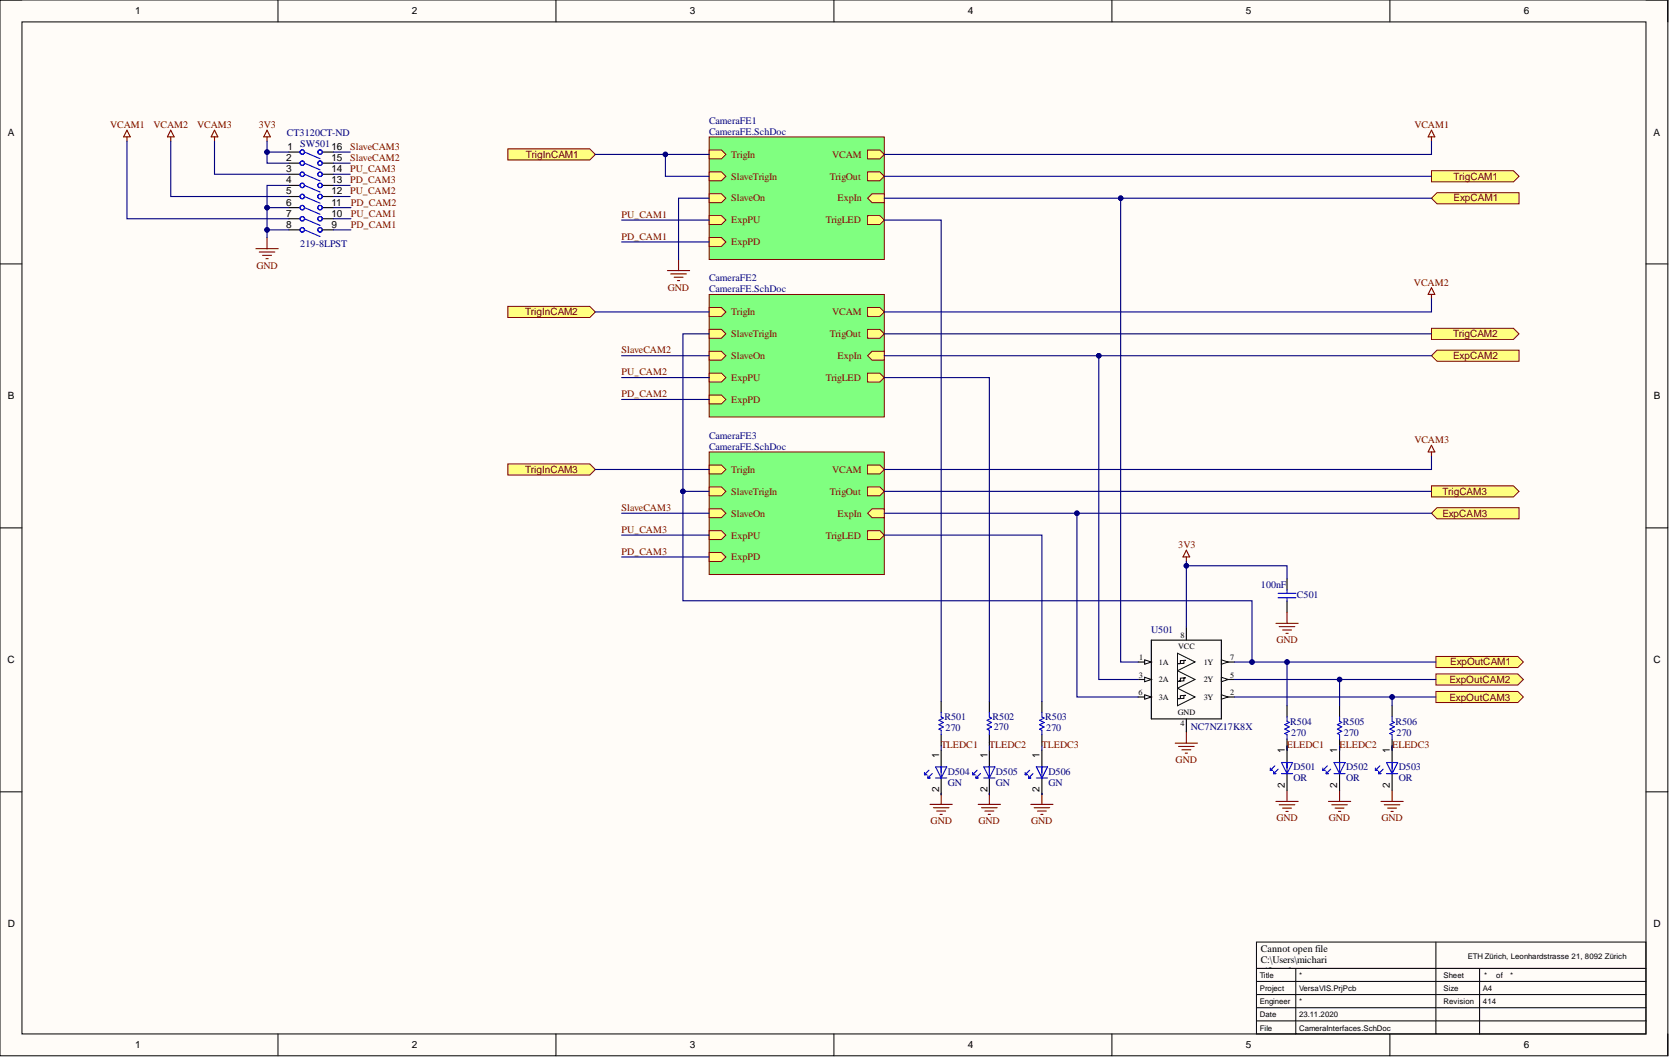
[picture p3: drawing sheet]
<svg xmlns="http://www.w3.org/2000/svg" width="381mm" height="241mm" viewBox="0 0 381 241" stroke-linecap="round" stroke-linejoin="round" font-family="sans-serif">
<defs><g id="words">
<g font-size="2.3">
<text x="30.9" y="3.3">1</text>
<text x="94" y="3.3">2</text>
<text x="157.5" y="3.3">3</text>
<text x="220.9" y="3.3">4</text>
<text x="284.4" y="3.3">5</text>
<text x="347.8" y="3.3">6</text>
<text x="1.8" y="30.9">A</text>
<text x="65.7" y="34.2">1</text>
<text x="75.6" y="34.2">16</text>
<text x="377.4" y="30.9">A</text>
<text x="65.3" y="41.9">4</text>
<text x="65.3" y="36.8">2</text>
<text x="65.3" y="39.3">3</text>
<text x="75.6" y="36.8">15</text>
<text x="75.6" y="39.3">14</text>
<text x="75.6" y="41.9">13</text>
<text x="65.3" y="44.4">5</text>
<text x="65.3" y="46.9">6</text>
<text x="75.6" y="44.4">12</text>
<text x="75.6" y="46.9">11</text>
<text x="65.3" y="49.5">7</text>
<text x="65.3" y="52">8</text>
<text x="75.6" y="49.5">10</text>
<text x="75.6" y="52">9</text>
<text x="1.8" y="91.2">B</text>
<text x="377.5" y="91.2">B</text>
<text x="1.7" y="151.5">C</text>
<text x="377.4" y="151.5">C</text>
<text x="214.4" y="173" transform="rotate(-90 214.4 173)">1</text>
<text x="225.4" y="173" transform="rotate(-90 225.4 173)">1</text>
<text x="237.3" y="173" transform="rotate(-90 237.3 173)">1</text>
<text x="293.3" y="172" transform="rotate(-90 293.3 172)">1</text>
<text x="305.3" y="172" transform="rotate(-90 305.3 172)">1</text>
<text x="317.3" y="172" transform="rotate(-90 317.3 172)">1</text>
<text x="293.3" y="179.8" transform="rotate(-90 293.3 179.8)">2</text>
<text x="305.3" y="179.8" transform="rotate(-90 305.3 179.8)">2</text>
<text x="317.3" y="179.8" transform="rotate(-90 317.3 179.8)">2</text>
<text x="214.4" y="180.8" transform="rotate(-90 214.4 180.8)">2</text>
<text x="225.4" y="180.8" transform="rotate(-90 225.4 180.8)">2</text>
<text x="237.3" y="180.8" transform="rotate(-90 237.3 180.8)">2</text>
<text x="1.8" y="211.7">D</text>
<text x="377.4" y="211.7">D</text>
<text x="287.8" y="217.3">Cannot open file</text>
<text x="287.8" y="219.9">C:\Users\michari</text>
<text x="287.8" y="222.4">n\Local</text>
<text x="287.8" y="225">Documents\proje</text>
<text x="287.8" y="227.5">cts\hardware\AS</text>
<text x="287.8" y="230">L\ASLTemplates</text>
<text x="287.8" y="232.6">\asl_logo</text>
<text x="296.2" y="232.6">.png</text>
<text x="30.9" y="239.3">1</text>
<text x="94" y="239.3">2</text>
<text x="157.5" y="239.3">3</text>
<text x="220.9" y="239.3">4</text>
<text x="284.4" y="239.3">5</text>
<text x="347.8" y="239.3">6</text>
</g>
<g font-size="2.3" fill="#800000">
<text x="25.1" y="29.3">VCAM1</text>
<text x="35" y="29.3">VCAM2</text>
<text x="45" y="29.3">VCAM3</text>
<text x="59.1" y="29.3">3V3</text>
<text x="322.9" y="29.3">VCAM1</text>
<text x="80" y="34.2">SlaveCAM3</text>
<text x="80" y="39.3">PU_CAM3</text>
<text x="80" y="41.9">PD_CAM3</text>
<text x="80" y="36.8">SlaveCAM2</text>
<text x="120.1" y="36">TrigInCAM1</text>
<text x="166.9" y="36">TrigIn</text>
<text x="166.9" y="41">SlaveTrigIn</text>
<text x="189.4" y="41">TrigOut</text>
<text x="189.9" y="36">VCAM</text>
<text x="331.8" y="41">TrigCAM1</text>
<text x="80" y="44.4">PU_CAM2</text>
<text x="80.1" y="46.9">PD_CAM2</text>
<text x="166.9" y="46">SlaveOn</text>
<text x="191.2" y="46">ExpIn</text>
<text x="331.8" y="46">ExpCAM1</text>
<text x="80.1" y="52">PD_CAM1</text>
<text x="80.1" y="49.5">PU_CAM1</text>
<text x="141.9" y="49.7">PU_CAM1</text>
<text x="166.9" y="51">ExpPU</text>
<text x="188.5" y="51">TrigLED</text>
<text x="141.9" y="54.7">PD_CAM1</text>
<text x="166.9" y="56">ExpPD</text>
<text x="58.5" y="61.3">GND</text>
<text x="322.8" y="65.2">VCAM2</text>
<text x="119.9" y="72">TrigInCAM2</text>
<text x="152.5" y="66.4">GND</text>
<text x="166.9" y="72">TrigIn</text>
<text x="189.9" y="72">VCAM</text>
<text x="166.9" y="77">SlaveTrigIn</text>
<text x="189.4" y="77">TrigOut</text>
<text x="331.7" y="77">TrigCAM2</text>
<text x="141.9" y="80.7">SlaveCAM2</text>
<text x="166.9" y="81.9">SlaveOn</text>
<text x="191.2" y="81.9">ExpIn</text>
<text x="331.7" y="82">ExpCAM2</text>
<text x="141.9" y="85.7">PU_CAM2</text>
<text x="166.9" y="86.9">ExpPU</text>
<text x="188.5" y="86.9">TrigLED</text>
<text x="141.9" y="90.7">PD_CAM2</text>
<text x="166.9" y="91.9">ExpPD</text>
<text x="322.9" y="101.1">VCAM3</text>
<text x="119.9" y="108">TrigInCAM3</text>
<text x="166.9" y="107.9">TrigIn</text>
<text x="189.9" y="107.9">VCAM</text>
<text x="166.9" y="113">SlaveTrigIn</text>
<text x="189.4" y="113">TrigOut</text>
<text x="329.3" y="113">TrigCAM3</text>
<text x="141.9" y="116.7">SlaveCAM3</text>
<text x="166.9" y="118">SlaveOn</text>
<text x="191.2" y="118">ExpIn</text>
<text x="329.3" y="118">ExpCAM3</text>
<text x="141.9" y="121.7">PU_CAM3</text>
<text x="166.9" y="123">ExpPU</text>
<text x="188.5" y="123">TrigLED</text>
<text x="269" y="125.1">3V3</text>
<text x="141.9" y="126.7">PD_CAM3</text>
<text x="166.9" y="128">ExpPD</text>
<text x="291.4" y="146.9">GND</text>
<text x="330.9" y="155.9">ExpOutCAM2</text>
<text x="331.1" y="151.9">ExpOutCAM1</text>
<text x="330.9" y="159.9">ExpOutCAM3</text>
<text x="214.8" y="170.7">TLEDC1</text>
<text x="225.8" y="170.7">TLEDC2</text>
<text x="237.8" y="170.7">TLEDC3</text>
<text x="293.8" y="170.7">ELEDC1</text>
<text x="305.8" y="170.7">ELEDC2</text>
<text x="317.8" y="170.7">ELEDC3</text>
<text x="268.4" y="174.2">GND</text>
<text x="212.5" y="188.2">GND</text>
<text x="223.4" y="188.2">GND</text>
<text x="235.4" y="188.2">GND</text>
<text x="291.4" y="187.5">GND</text>
<text x="303.3" y="187.5">GND</text>
<text x="315.3" y="187.5">GND</text>
</g>
<g font-size="2.3" fill="#000080">
<text x="161.9" y="28.2">CameraFE1</text>
<text x="65.5" y="30.9">CT3120CT-ND</text>
<text x="68.5" y="33.5">SW501</text>
<text x="161.9" y="30.8">CameraFE.SchDoc</text>
<text x="68.5" y="56.3">219-8LPST</text>
<text x="161.9" y="64.2">CameraFE2</text>
<text x="161.9" y="66.7">CameraFE.SchDoc</text>
<text x="161.9" y="100.1">CameraFE3</text>
<text x="161.9" y="102.7">CameraFE.SchDoc</text>
<text x="287.8" y="134.3">100nF</text>
<text x="296" y="136.5">C501</text>
<text x="262.8" y="144.6">U501</text>
<text x="215.6" y="164.4">R501</text>
<text x="215.8" y="166.9">270</text>
<text x="226.6" y="164.4">R502</text>
<text x="226.8" y="166.6">270</text>
<text x="238.6" y="164.4">R503</text>
<text x="238.8" y="166.9">270</text>
<text x="271.8" y="166.6">NC7NZ17K8X</text>
<text x="294.5" y="165.4">R504</text>
<text x="294.8" y="168">270</text>
<text x="306.5" y="165.4">R505</text>
<text x="306.8" y="168">270</text>
<text x="318.6" y="165.4">R506</text>
<text x="318.8" y="168">270</text>
<text x="216.3" y="179.4">GN</text>
<text x="216.3" y="176.8">D504</text>
<text x="227.3" y="179.4">GN</text>
<text x="227.3" y="176.8">D505</text>
<text x="239.4" y="179.4">GN</text>
<text x="239.4" y="176.8">D506</text>
<text x="295.3" y="178.4">OR</text>
<text x="295.3" y="175.8">D501</text>
<text x="307.3" y="178.4">OR</text>
<text x="307.3" y="175.8">D502</text>
<text x="319.3" y="178.4">OR</text>
<text x="319.3" y="175.8">D503</text>
</g>
<g font-size="1.9">
<text x="269" y="148.2">VCC</text>
<text x="269.5" y="145.7">8</text>
<text x="260" y="154.8">3</text>
<text x="260.1" y="150.7">1</text>
<text x="264.6" y="155.8">2A</text>
<text x="264.6" y="151.7">1A</text>
<text x="274.8" y="155.8">2Y</text>
<text x="274.8" y="151.7">1Y</text>
<text x="280.8" y="154.8">5</text>
<text x="280.8" y="150.7">7</text>
<text x="259.9" y="158.7">6</text>
<text x="264.6" y="159.8">3A</text>
<text x="274.8" y="159.8">3Y</text>
<text x="280.8" y="158.7">2</text>
<text x="268.9" y="163.2">GND</text>
<text x="269.5" y="165.8">4</text>
</g>
<g font-size="1.8">
<text x="335" y="219">ETH Zürich, Leonhardstrasse 21, 8092 Zürich</text>
<text x="287.6" y="223.3">Title</text>
<text x="287.6" y="226.3">Project</text>
<text x="296.6" y="223.3">*</text>
<text x="296.6" y="226.3">VersaVIS.PrjPcb</text>
<text x="329.5" y="223.3">Sheet</text>
<text x="329.5" y="226.3">Size</text>
<text x="338.5" y="226.3">A4</text>
<text x="338.8" y="223.3">*</text>
<text x="341.6" y="223.3">of</text>
<text x="344.8" y="223.3">*</text>
<text x="287.6" y="232.2">Date</text>
<text x="287.6" y="229.3">Engineer</text>
<text x="296.6" y="232.2">23.11.2020</text>
<text x="296.6" y="229.3">*</text>
<text x="329.5" y="229.3">Revision</text>
<text x="338.5" y="229.3">414</text>
<text x="287.6" y="235.3">File</text>
<text x="296.6" y="235.3">CameraInterfaces.SchDoc</text>
</g>
</g></defs>
<path d="M0 0h380.7v241h-380.7z" fill-rule="evenodd" fill="#fffcf8"/>
<path d="M0 0h380.7v241h-380.7z" fill="none" stroke="#000" stroke-width=".23"/>
<path d="M5 5h370.7v231h-370.7z" fill-rule="evenodd" fill="#fffcf8"/>
<g fill="none" stroke="#000" stroke-width=".23">
<path d="M0 0h5M63.5 0v5M126.9 0v5M190.4 0v5M253.8 0v5M317.3 0v5M375.7 0h5v5M5 5h370.7v231h-370.7zM0 60.3h5M375.7 60.3h5M0 120.5h5M375.7 120.5h5"/>
<path d="M0 180.8h5M375.7 180.8h5M286.8 215.1h88.9v20.9h-88.9zM327.8 215.1v20.9M63.5 236v5M126.9 236v5M190.4 236v5M253.8 236v5M286.8 221.1h88.9M286.8 233.1h88.9M286.8 230.1h88.9M286.8 227.1h88.9"/>
<path d="M286.8 224h88.9M295.8 221.1v14.9M317.3 236v5M337.8 221.1v14.9M380.7 236v5"/>
</g>
<g fill="none" stroke="#800000" stroke-width=".25">
<path d="M29 29.7l.7 1.5h-1.5zM29 31.2v1.1M39 29.7l.7 1.5h-1.5zM39 31.2v1.1M49 29.7l.7 1.5h-1.5zM49 31.2v1.1M61 29.7l.7 1.5h-1.5zM61 31.2v1.1M58.4 56.8h5.1M59.2 57.5h3.5M59.9 58.3h2.1M60.7 59.1h.5"/>
<path d="M61 54.2v2.6M270.8 127.1v1.1M270.8 125.6l.8 1.5h-1.5zM268.3 169.6h5.1M269 170.4h3.6M269.8 171.2h2M270.6 171.9h.5M270.8 167.1v2.5M291.3 183h5M292 183.7h3.6M292.8 184.5h2M293.5 185.2h.6"/>
<path d="M293.8 180.4v2.6M303.3 183h5M304 183.7h3.6M304.8 184.5h2M305.5 185.2h.5M305.8 180.4v2.6M315.3 183h5M316 183.7h3.6M316.8 184.5h2M317.5 185.2h.5M317.8 180.4v2.6"/>
</g>
<path d="M326.8 74.9h18.7l1.3 1.3-1.3 1.3h-18.7z" fill-rule="evenodd" fill="#ffff80"/>
<path d="M326.8 74.9h18.7l1.3 1.3-1.3 1.3h-18.7z" fill="none" stroke="#800000" stroke-width=".23"/>
<path d="M326.8 81.2l1.2-1.3h18.8v2.6h-18.8z" fill-rule="evenodd" fill="#ffff80"/>
<path d="M326.8 81.2l1.2-1.3h18.8v2.6h-18.8z" fill="none" stroke="#800000" stroke-width=".23"/>
<path d="M326.8 39h18.7l1.3 1.2-1.3 1.3h-18.7z" fill-rule="evenodd" fill="#ffff80"/>
<path d="M326.8 39h18.7l1.3 1.2-1.3 1.3h-18.7z" fill="none" stroke="#800000" stroke-width=".23"/>
<path d="M326.8 45.3l1.2-1.3h18.8v2.5h-18.8z" fill-rule="evenodd" fill="#ffff80"/>
<path d="M326.8 45.3l1.2-1.3h18.8v2.5h-18.8z" fill="none" stroke="#800000" stroke-width=".23"/>
<path d="M326.8 110.9h18.7l1.3 1.3-1.3 1.2h-18.7z" fill-rule="evenodd" fill="#ffff80"/>
<path d="M326.8 110.9h18.7l1.3 1.3-1.3 1.2h-18.7z" fill="none" stroke="#800000" stroke-width=".23"/>
<path d="M326.8 117.2l1.2-1.3h18.8v2.5h-18.8z" fill-rule="evenodd" fill="#ffff80"/>
<path d="M326.8 117.2l1.2-1.3h18.8v2.5h-18.8z" fill="none" stroke="#800000" stroke-width=".23"/>
<path d="M115.9 34h18.7l1.3 1.3-1.3 1.2h-18.7z" fill-rule="evenodd" fill="#ffff80"/>
<path d="M115.9 34h18.7l1.3 1.3-1.3 1.2h-18.7z" fill="none" stroke="#800000" stroke-width=".23"/>
<path d="M115.9 69.9h18.7l1.3 1.3-1.3 1.3h-18.7z" fill-rule="evenodd" fill="#ffff80"/>
<path d="M115.9 69.9h18.7l1.3 1.3-1.3 1.3h-18.7z" fill="none" stroke="#800000" stroke-width=".23"/>
<path d="M115.9 105.9h18.7l1.3 1.3-1.3 1.2h-18.7z" fill-rule="evenodd" fill="#ffff80"/>
<path d="M115.9 105.9h18.7l1.3 1.3-1.3 1.2h-18.7z" fill="none" stroke="#800000" stroke-width=".23"/>
<path d="M327.8 149.9h18.7l1.3 1.2-1.3 1.3h-18.7z" fill-rule="evenodd" fill="#ffff80"/>
<path d="M327.8 149.9h18.7l1.3 1.2-1.3 1.3h-18.7z" fill="none" stroke="#800000" stroke-width=".23"/>
<path d="M327.8 153.9h18.7l1.3 1.2-1.3 1.3h-18.7z" fill-rule="evenodd" fill="#ffff80"/>
<path d="M327.8 153.9h18.7l1.3 1.2-1.3 1.3h-18.7z" fill="none" stroke="#800000" stroke-width=".23"/>
<path d="M327.8 157.8h18.7l1.3 1.3-1.3 1.3h-18.7z" fill-rule="evenodd" fill="#ffff80"/>
<path d="M327.8 157.8h18.7l1.3 1.3-1.3 1.3h-18.7z" fill="none" stroke="#800000" stroke-width=".23"/>
<path d="M161.9 31.3h40v27.9h-40z" fill-rule="evenodd" fill="#80ff80"/>
<path d="M161.9 31.3h40v27.9h-40z" fill="none" stroke="#800000" stroke-width=".23"/>
<path d="M161.9 34.2h2.8l1 1.1-1 1h-2.8z" fill-rule="evenodd" fill="#ffff80"/>
<path d="M161.9 34.2h2.8l1 1.1-1 1h-2.8z" fill="none" stroke="#800000" stroke-width=".23"/>
<path d="M161.9 39.2h2.8l1 1-1 1.1h-2.8z" fill-rule="evenodd" fill="#ffff80"/>
<path d="M161.9 39.2h2.8l1 1-1 1.1h-2.8z" fill="none" stroke="#800000" stroke-width=".23"/>
<path d="M161.9 44.2h2.8l1 1-1 1.1h-2.8z" fill-rule="evenodd" fill="#ffff80"/>
<path d="M161.9 44.2h2.8l1 1-1 1.1h-2.8z" fill="none" stroke="#800000" stroke-width=".23"/>
<path d="M198.1 39.2h2.7l1.1 1-1.1 1.1h-2.7z" fill-rule="evenodd" fill="#ffff80"/>
<path d="M198.1 39.2h2.7l1.1 1-1.1 1.1h-2.7z" fill="none" stroke="#800000" stroke-width=".23"/>
<path d="M161.9 49.2h2.8l1 1-1 1.1h-2.8z" fill-rule="evenodd" fill="#ffff80"/>
<path d="M161.9 49.2h2.8l1 1-1 1.1h-2.8z" fill="none" stroke="#800000" stroke-width=".23"/>
<path d="M161.9 54.2h2.8l1 1-1 1h-2.8z" fill-rule="evenodd" fill="#ffff80"/>
<path d="M161.9 54.2h2.8l1 1-1 1h-2.8z" fill="none" stroke="#800000" stroke-width=".23"/>
<path d="M198.1 45.2l1-1h2.8v2.1h-2.8z" fill-rule="evenodd" fill="#ffff80"/>
<path d="M198.1 45.2l1-1h2.8v2.1h-2.8z" fill="none" stroke="#800000" stroke-width=".23"/>
<path d="M198.1 34.2h2.7l1.1 1.1-1.1 1h-2.7z" fill-rule="evenodd" fill="#ffff80"/>
<path d="M198.1 34.2h2.7l1.1 1.1-1.1 1h-2.7z" fill="none" stroke="#800000" stroke-width=".23"/>
<path d="M198.1 49.2h2.7l1.1 1-1.1 1.1h-2.7z" fill-rule="evenodd" fill="#ffff80"/>
<path d="M198.1 49.2h2.7l1.1 1-1.1 1.1h-2.7z" fill="none" stroke="#800000" stroke-width=".23"/>
<path d="M161.9 67.2h40v28h-40z" fill-rule="evenodd" fill="#80ff80"/>
<path d="M161.9 67.2h40v28h-40z" fill="none" stroke="#800000" stroke-width=".23"/>
<path d="M161.9 70.2h2.8l1 1-1 1h-2.8z" fill-rule="evenodd" fill="#ffff80"/>
<path d="M161.9 70.2h2.8l1 1-1 1h-2.8z" fill="none" stroke="#800000" stroke-width=".23"/>
<path d="M161.9 75.2h2.8l1 1-1 1h-2.8z" fill-rule="evenodd" fill="#ffff80"/>
<path d="M161.9 75.2h2.8l1 1-1 1h-2.8z" fill="none" stroke="#800000" stroke-width=".23"/>
<path d="M161.9 80.2h2.8l1 1-1 1h-2.8z" fill-rule="evenodd" fill="#ffff80"/>
<path d="M161.9 80.2h2.8l1 1-1 1h-2.8z" fill="none" stroke="#800000" stroke-width=".23"/>
<path d="M198.1 75.2h2.7l1.1 1-1.1 1h-2.7z" fill-rule="evenodd" fill="#ffff80"/>
<path d="M198.1 75.2h2.7l1.1 1-1.1 1h-2.7z" fill="none" stroke="#800000" stroke-width=".23"/>
<path d="M161.9 85.2h2.8l1 1-1 1h-2.8z" fill-rule="evenodd" fill="#ffff80"/>
<path d="M161.9 85.2h2.8l1 1-1 1h-2.8z" fill="none" stroke="#800000" stroke-width=".23"/>
<path d="M161.9 90.2h2.8l1 1-1 1h-2.8z" fill-rule="evenodd" fill="#ffff80"/>
<path d="M161.9 90.2h2.8l1 1-1 1h-2.8z" fill="none" stroke="#800000" stroke-width=".23"/>
<path d="M198.1 81.2l1-1h2.8v2h-2.8z" fill-rule="evenodd" fill="#ffff80"/>
<path d="M198.1 81.2l1-1h2.8v2h-2.8z" fill="none" stroke="#800000" stroke-width=".23"/>
<path d="M198.1 70.2h2.7l1.1 1-1.1 1h-2.7z" fill-rule="evenodd" fill="#ffff80"/>
<path d="M198.1 70.2h2.7l1.1 1-1.1 1h-2.7z" fill="none" stroke="#800000" stroke-width=".23"/>
<path d="M198.1 85.2h2.7l1.1 1-1.1 1h-2.7z" fill-rule="evenodd" fill="#ffff80"/>
<path d="M198.1 85.2h2.7l1.1 1-1.1 1h-2.7z" fill="none" stroke="#800000" stroke-width=".23"/>
<path d="M161.9 103.2h40v28h-40z" fill-rule="evenodd" fill="#80ff80"/>
<path d="M161.9 103.2h40v28h-40z" fill="none" stroke="#800000" stroke-width=".23"/>
<path d="M161.9 106.2h2.8l1 1-1 1h-2.8z" fill-rule="evenodd" fill="#ffff80"/>
<path d="M161.9 106.2h2.8l1 1-1 1h-2.8z" fill="none" stroke="#800000" stroke-width=".23"/>
<path d="M161.9 111.2h2.8l1 1-1 1h-2.8z" fill-rule="evenodd" fill="#ffff80"/>
<path d="M161.9 111.2h2.8l1 1-1 1h-2.8z" fill="none" stroke="#800000" stroke-width=".23"/>
<path d="M161.9 116.1h2.8l1 1.1-1 1h-2.8z" fill-rule="evenodd" fill="#ffff80"/>
<path d="M161.9 116.1h2.8l1 1.1-1 1h-2.8z" fill="none" stroke="#800000" stroke-width=".23"/>
<path d="M198.1 111.2h2.7l1.1 1-1.1 1h-2.7z" fill-rule="evenodd" fill="#ffff80"/>
<path d="M198.1 111.2h2.7l1.1 1-1.1 1h-2.7z" fill="none" stroke="#800000" stroke-width=".23"/>
<path d="M161.9 121.1h2.8l1 1.1-1 1h-2.8z" fill-rule="evenodd" fill="#ffff80"/>
<path d="M161.9 121.1h2.8l1 1.1-1 1h-2.8z" fill="none" stroke="#800000" stroke-width=".23"/>
<path d="M161.9 126.1h2.8l1 1.1-1 1h-2.8z" fill-rule="evenodd" fill="#ffff80"/>
<path d="M161.9 126.1h2.8l1 1.1-1 1h-2.8z" fill="none" stroke="#800000" stroke-width=".23"/>
<path d="M198.1 117.2l1-1h2.8v2h-2.8z" fill-rule="evenodd" fill="#ffff80"/>
<path d="M198.1 117.2l1-1h2.8v2h-2.8z" fill="none" stroke="#800000" stroke-width=".23"/>
<path d="M198.1 106.2h2.7l1.1 1-1.1 1h-2.7z" fill-rule="evenodd" fill="#ffff80"/>
<path d="M198.1 106.2h2.7l1.1 1-1.1 1h-2.7z" fill="none" stroke="#800000" stroke-width=".23"/>
<path d="M198.1 121.1h2.7l1.1 1.1-1.1 1h-2.7z" fill-rule="evenodd" fill="#ffff80"/>
<path d="M198.1 121.1h2.7l1.1 1.1-1.1 1h-2.7z" fill="none" stroke="#800000" stroke-width=".23"/>
<g fill="none" stroke="#800000" stroke-width=".25">
<path d="M326.8 29.7l.7 1.5h-1.5zM326.8 31.2v1.1M154.9 59.2v2.6M152.4 61.8h5M153.1 62.5h3.6M153.9 63.3h2M154.6 64.1h.6M326.8 67.2v1M326.8 65.7l.7 1.5h-1.5zM326.8 103.2v1M326.8 101.6l.7 1.6h-1.5zM212.3 183.6h5.1"/>
<path d="M213.1 184.4h3.5M213.8 185.2h2.1M214.6 185.9h.5M214.9 181.1v2.5M223.3 183.6h5.1M224.1 184.4h3.5M224.8 185.2h2.1M225.6 185.9h.5M225.9 181.1v2.5M235.3 183.6h5.1M236.1 184.4h3.5M236.8 185.2h2.1"/>
<path d="M237.6 185.9h.5M237.8 181.1v2.5"/>
</g>
<g fill="none" stroke="#000" stroke-width=".25">
<path d="M66 34.7h2.5M66 37.3h2.5M66 39.8h2.5M73.6 34.7h2.5M73.6 37.3h2.5M73.6 39.8h2.5M66 44.9h2.5M66 47.4h2.5M66 49.9h2.5M66 42.3h2.5M66 52.5h2.5M73.6 44.9h2.5"/>
<path d="M73.6 47.4h2.5M73.6 49.9h2.5M73.6 42.3h2.5M73.6 52.5h2.5M262.8 146.1h16v18h-16zM278.8 159.1h3M214.9 160.1v2.6M214.9 167.7v2.6M214.9 171.3v3.8M214.9 177.6v3.8M225.9 160.1v2.6M225.9 167.7v2.6"/>
<path d="M225.9 171.3v3.8M225.9 177.6v3.8M237.8 160.1v2.6M237.8 167.7v2.6M237.8 171.3v3.8M237.8 177.6v3.8"/>
</g>
<g fill="none" stroke="#00f" stroke-width=".25">
<path d="M69.5 37.3l3.6 1.5M69.5 39.8l3.6 1.5M69.5 34.7l3.6 1.5M69.5 52.5l3.6 1.5M69.5 49.9l3.6 1.6M69.5 47.4l3.6 1.5M69.5 44.9l3.6 1.5M69.5 42.3l3.6 1.5M211 176.8h.6M211 176.3v.5M211.8 177.6h.5M211.8 177.1v.5"/>
<path d="M212.1 175.8l-1.1 1M212.8 176.6l-1 1M213.6 175.1h2.5l-1.2 2.5zM213.6 177.6h2.5M214.9 162.7v1l.5 .2-1.1 .5 1.1 .5-1.1 .5 1.1 .6-1.1 .5 .6 .2v1M214.9 175.1v2.5M222 176.8h.6M222 176.3v.5M222.8 177.6h.5M222.8 177.1v.5M223.1 175.8l-1.1 1M223.8 176.6l-1 1"/>
<path d="M224.6 175.1h2.5l-1.2 2.5zM224.6 177.6h2.5M225.9 162.7v1l.5 .2-1.1 .5 1.1 .5-1.1 .5 1.1 .6-1.1 .5 .6 .2v1M225.9 175.1v2.5M234 176.8h.5M234 176.3v.5M234.8 177.6h.5M234.8 177.1v.5M235.1 175.8l-1.1 1M235.8 176.6l-1 1M236.6 175.1h2.5l-1.3 2.5zM236.6 177.6h2.5"/>
<path d="M237.8 162.7v1l.6 .2-1.1 .5 1.1 .5-1.1 .5 1.1 .6-1.1 .5 .5 .2v1M237.8 175.1v2.5"/>
<circle cx="69" cy="39.8" r=".51"/>
<circle cx="69" cy="37.3" r=".51"/>
<circle cx="69" cy="34.7" r=".51"/>
<circle cx="73.1" cy="39.8" r=".51"/>
<circle cx="73.1" cy="37.3" r=".51"/>
<circle cx="73.1" cy="34.7" r=".51"/>
<circle cx="69" cy="42.3" r=".51"/>
<circle cx="69" cy="52.5" r=".51"/>
<circle cx="69" cy="44.9" r=".51"/>
<circle cx="69" cy="49.9" r=".51"/>
<circle cx="69" cy="47.4" r=".51"/>
<circle cx="73.1" cy="42.3" r=".51"/>
<circle cx="73.1" cy="52.5" r=".51"/>
<circle cx="73.1" cy="44.9" r=".51"/>
<circle cx="73.1" cy="49.9" r=".51"/>
<circle cx="73.1" cy="47.4" r=".51"/>
</g>
<path d="M278.8 158.6l1.5 .5-1.5 .5z" fill="#f8fcff"/>
<path d="M278.8 158.6l1.5 .5-1.5 .5z" fill="none" stroke="#000" stroke-width=".23"/>
<path d="M278.8 155.1h3" fill="none" stroke="#000" stroke-width=".25"/>
<path d="M278.8 154.6l1.5 .5-1.5 .5z" fill="#f8fcff"/>
<path d="M278.8 154.6l1.5 .5-1.5 .5z" fill="none" stroke="#000" stroke-width=".23"/>
<path d="M278.8 151.1h3" fill="none" stroke="#000" stroke-width=".25"/>
<path d="M278.8 150.6l1.5 .5-1.5 .5z" fill="#f8fcff"/>
<path d="M278.8 150.6l1.5 .5-1.5 .5z" fill="none" stroke="#000" stroke-width=".23"/>
<path d="M259.8 159.1h3M270.8 164.1v3" fill="none" stroke="#000" stroke-width=".25"/>
<path d="M261.3 158.6l1.5 .5-1.5 .5z" fill="#f8fcff"/>
<path d="M261.3 158.6l1.5 .5-1.5 .5z" fill="none" stroke="#000" stroke-width=".23"/>
<path d="M259.8 155.1h3" fill="none" stroke="#000" stroke-width=".25"/>
<path d="M261.3 154.6l1.5 .5-1.5 .5z" fill="#f8fcff"/>
<path d="M261.3 154.6l1.5 .5-1.5 .5z" fill="none" stroke="#000" stroke-width=".23"/>
<path d="M259.8 151.1h3" fill="none" stroke="#000" stroke-width=".25"/>
<path d="M261.3 150.6l1.5 .5-1.5 .5z" fill="#f8fcff"/>
<path d="M261.3 150.6l1.5 .5-1.5 .5zM268.8 149.1l4 2-4 2zM268.8 153.1l4 2-4 2zM268.8 157.1l4 2-4 2zM269.5 150.8l1.2-.1-.4 .1v.6l-1.2 .1 .4-.1zM269.5 154.8l1.2-.1-.4 .1v.6l-1.2 .1 .4-.1zM269.5 158.8l1.2-.1-.4 .1v.6l-1.2 .1 .4-.1z" fill="none" stroke="#000" stroke-width=".23"/>
<path d="M293.8 132.1v2.6M293.8 137.2v2.6M270.8 143.1v3M293.8 161.1v2.6M293.8 168.7v5.4M293.8 176.6v3.8M305.8 161.1v2.6M305.8 168.7v5.4M305.8 176.6v3.8M317.8 161.1v2.6M317.8 168.7v5.4M317.8 176.6v3.8" fill="none" stroke="#000" stroke-width=".25"/>
<g fill="none" stroke="#00f" stroke-width=".25">
<path d="M291.8 135.4h4M291.8 136.5h4M293.8 134.7v.7M293.8 136.5v.7M290 175.9h.5M290 175.3v.6M290.8 176.6h.5M290.8 176.1v.5M291 174.8l-1 1.1M291.8 175.6l-1 1M292.5 174.1h2.6l-1.3 2.5zM292.5 176.6h2.6"/>
<path d="M293.8 163.7v1l.5 .2-1 .5 1 .5-1 .5 1 .6-1 .5 .5 .2v1M293.8 174.1v2.5M302 175.9h.5M302 175.3v.6M302.7 176.6h.6M302.7 176.1v.5M303 174.8l-1 1.1M303.8 175.6l-1.1 1M304.5 174.1h2.6l-1.3 2.5zM304.5 176.6h2.6M305.8 163.7v1l.5 .2-1 .5 1 .5-1 .5 1 .6-1 .5 .5 .2v1M305.8 174.1v2.5"/>
<path d="M314 175.9h.5M314 175.3v.6M314.7 176.6h.6M314.7 176.1v.5M315 174.8l-1 1.1M315.8 175.6l-1.1 1M316.5 174.1h2.6l-1.3 2.5zM316.5 176.6h2.6M317.8 163.7v1l.5 .2-1 .5 1 .5-1 .5 1 .6-1 .5 .5 .2v1M317.8 174.1v2.5"/>
</g>
<path d="M293.8 139.8v2.5M291.3 142.3h5M292 143.1h3.6M292.8 143.8h2M293.5 144.6h.6" fill="none" stroke="#800000" stroke-width=".25"/>
<path d="M281.8 155.1h46M293.8 170.3v1M305.8 170.3v1M317.8 170.3v1" fill="none" stroke="#000080" stroke-width=".25"/>
<circle cx="305.8" cy="155.1" r=".51" fill="#000080"/>
<circle cx="305.8" cy="155.1" r=".51" fill="none" stroke="#000080" stroke-width=".23"/>
<path d="M281.8 159.1h46" fill="none" stroke="#000080" stroke-width=".25"/>
<circle cx="317.8" cy="159.1" r=".51" fill="#000080"/>
<circle cx="317.8" cy="159.1" r=".51" fill="none" stroke="#000080" stroke-width=".23"/>
<path d="M76.1 39.8h3.8M76.1 37.3h3.8M76.1 34.7h3.8M61 52.5v1.7M76.1 42.3h3.8M76.1 44.9h3.8M76.1 47.4h4M76.1 49.9h4M76.1 52.5h4" fill="none" stroke="#000080" stroke-width=".25"/>
<circle cx="61" cy="52.5" r=".51" fill="#000080"/>
<circle cx="61" cy="52.5" r=".51" fill="none" stroke="#000080" stroke-width=".23"/>
<path d="M61 32.3v2.4h5" fill="none" stroke="#000080" stroke-width=".25"/>
<circle cx="61" cy="34.7" r=".51" fill="#000080"/>
<circle cx="61" cy="34.7" r=".51" fill="none" stroke="#000080" stroke-width=".23"/>
<path d="M61 34.7v2.6h5" fill="none" stroke="#000080" stroke-width=".25"/>
<circle cx="61" cy="34.7" r=".51" fill="#000080"/>
<circle cx="61" cy="34.7" r=".51" fill="none" stroke="#000080" stroke-width=".23"/>
<path d="M49 32.3v7.5h17M151.9 35.3v4.9h10M141.9 55.2h20M141.9 50.2h20" fill="none" stroke="#000080" stroke-width=".25"/>
<circle cx="151.9" cy="35.3" r=".51" fill="#000080"/>
<circle cx="151.9" cy="35.3" r=".51" fill="none" stroke="#000080" stroke-width=".23"/>
<path d="M135.9 35.3h26" fill="none" stroke="#000080" stroke-width=".25"/>
<circle cx="151.9" cy="35.3" r=".51" fill="#000080"/>
<circle cx="151.9" cy="35.3" r=".51" fill="none" stroke="#000080" stroke-width=".23"/>
<path d="M201.9 45.2h124.9M201.9 40.2h124.9" fill="none" stroke="#000080" stroke-width=".25"/>
<circle cx="255.8" cy="45.2" r=".51" fill="#000080"/>
<circle cx="255.8" cy="45.2" r=".51" fill="none" stroke="#000080" stroke-width=".23"/>
<path d="M326.8 32.3v3h-124.9M135.9 71.2h26M201.9 76.2h124.9M326.8 68.2v3h-124.9M201.9 81.2h124.9M135.9 107.2h26M326.8 104.2v3h-124.9" fill="none" stroke="#000080" stroke-width=".25"/>
<circle cx="250.8" cy="81.2" r=".51" fill="#000080"/>
<circle cx="250.8" cy="81.2" r=".51" fill="none" stroke="#000080" stroke-width=".23"/>
<path d="M201.9 117.2h124.9M201.9 112.2h124.9" fill="none" stroke="#000080" stroke-width=".25"/>
<circle cx="245.8" cy="117.2" r=".51" fill="#000080"/>
<circle cx="245.8" cy="117.2" r=".51" fill="none" stroke="#000080" stroke-width=".23"/>
<path d="M255.8 45.2v105.9h4M141.9 91.2h20M141.9 86.2h20M141.9 127.2h20M141.9 122.2h20" fill="none" stroke="#000080" stroke-width=".25"/>
<circle cx="255.8" cy="45.2" r=".51" fill="#000080"/>
<circle cx="255.8" cy="45.2" r=".51" fill="none" stroke="#000080" stroke-width=".23"/>
<path d="M250.8 81.2v73.9h9" fill="none" stroke="#000080" stroke-width=".25"/>
<circle cx="250.8" cy="81.2" r=".51" fill="#000080"/>
<circle cx="250.8" cy="81.2" r=".51" fill="none" stroke="#000080" stroke-width=".23"/>
<path d="M245.8 117.2v41.9h14" fill="none" stroke="#000080" stroke-width=".25"/>
<circle cx="245.8" cy="117.2" r=".51" fill="#000080"/>
<circle cx="245.8" cy="117.2" r=".51" fill="none" stroke="#000080" stroke-width=".23"/>
<path d="M161.9 45.2h-7v14M141.9 81.2h20M141.9 117.2h20M155.9 112.2h6" fill="none" stroke="#000080" stroke-width=".25"/>
<circle cx="155.9" cy="112.2" r=".51" fill="#000080"/>
<circle cx="155.9" cy="112.2" r=".51" fill="none" stroke="#000080" stroke-width=".23"/>
<path d="M161.9 76.2h-6v60.9h129.9v14" fill="none" stroke="#000080" stroke-width=".25"/>
<circle cx="285.8" cy="151.1" r=".51" fill="#000080"/>
<circle cx="285.8" cy="151.1" r=".51" fill="none" stroke="#000080" stroke-width=".23"/>
<circle cx="155.9" cy="112.2" r=".51" fill="#000080"/>
<circle cx="155.9" cy="112.2" r=".51" fill="none" stroke="#000080" stroke-width=".23"/>
<path d="M281.8 151.1h46" fill="none" stroke="#000080" stroke-width=".25"/>
<circle cx="293.8" cy="151.1" r=".51" fill="#000080"/>
<circle cx="293.8" cy="151.1" r=".51" fill="none" stroke="#000080" stroke-width=".23"/>
<circle cx="285.8" cy="151.1" r=".51" fill="#000080"/>
<circle cx="285.8" cy="151.1" r=".51" fill="none" stroke="#000080" stroke-width=".23"/>
<path d="M201.9 50.2h13v109.9M201.9 86.2h24v73.9M270.8 128.2v14.9M214.9 181.1v.3M225.9 181.1v.3M237.8 181.1v.3" fill="none" stroke="#000080" stroke-width=".25"/>
<circle cx="270.8" cy="129.2" r=".51" fill="#000080"/>
<circle cx="270.8" cy="129.2" r=".51" fill="none" stroke="#000080" stroke-width=".23"/>
<path d="M270.8 129.2h23v2.9" fill="none" stroke="#000080" stroke-width=".25"/>
<circle cx="270.8" cy="129.2" r=".51" fill="#000080"/>
<circle cx="270.8" cy="129.2" r=".51" fill="none" stroke="#000080" stroke-width=".23"/>
<path d="M66 47.4h-5v5.1h5" fill="none" stroke="#000080" stroke-width=".25"/>
<circle cx="61" cy="47.4" r=".51" fill="#000080"/>
<circle cx="61" cy="47.4" r=".51" fill="none" stroke="#000080" stroke-width=".23"/>
<circle cx="61" cy="52.5" r=".51" fill="#000080"/>
<circle cx="61" cy="52.5" r=".51" fill="none" stroke="#000080" stroke-width=".23"/>
<path d="M66 42.3h-5v5.1" fill="none" stroke="#000080" stroke-width=".25"/>
<circle cx="61" cy="47.4" r=".51" fill="#000080"/>
<circle cx="61" cy="47.4" r=".51" fill="none" stroke="#000080" stroke-width=".23"/>
<path d="M293.8 151.1v10" fill="none" stroke="#000080" stroke-width=".25"/>
<circle cx="293.8" cy="151.1" r=".51" fill="#000080"/>
<circle cx="293.8" cy="151.1" r=".51" fill="none" stroke="#000080" stroke-width=".23"/>
<path d="M305.8 155.1v6" fill="none" stroke="#000080" stroke-width=".25"/>
<circle cx="305.8" cy="155.1" r=".51" fill="#000080"/>
<circle cx="305.8" cy="155.1" r=".51" fill="none" stroke="#000080" stroke-width=".23"/>
<path d="M317.8 159.1v2" fill="none" stroke="#000080" stroke-width=".25"/>
<circle cx="317.8" cy="159.1" r=".51" fill="#000080"/>
<circle cx="317.8" cy="159.1" r=".51" fill="none" stroke="#000080" stroke-width=".23"/>
<path d="M29 32.3v17.6h37M39 32.3v12.6h27M201.9 122.2h35.9v37.9M214.9 170.3v1M225.9 170.3v1M237.8 170.3v1" fill="none" stroke="#000080" stroke-width=".25"/>
<use href="#words"/>
</svg>
